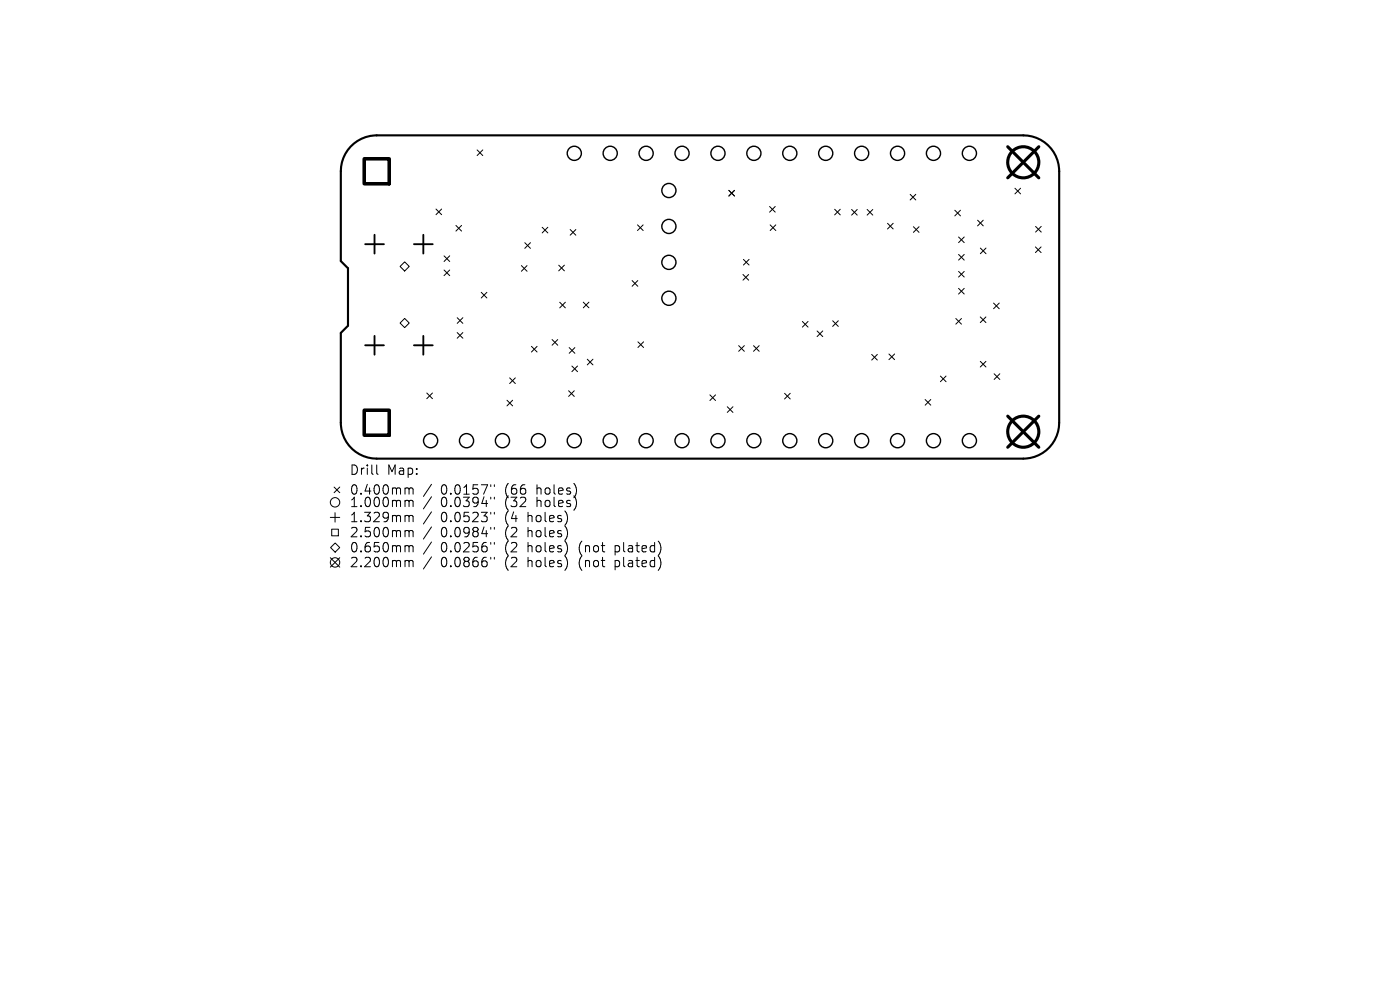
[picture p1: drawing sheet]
<svg xmlns="http://www.w3.org/2000/svg" width="297mm" height="210mm" viewBox="0 0 297 210" stroke-linecap="round" stroke-linejoin="round" font-family="sans-serif">
<defs><g id="words">
<g font-size="2.8">
<text x="74.1" y="101">Drill</text>
<text x="82.1" y="101">Map:</text>
<text x="74.1" y="105.2">0.400mm</text>
<text x="74.1" y="107.9">1.000mm</text>
<text x="93.5" y="105.2">0.0157&quot;</text>
<text x="93.5" y="107.9">0.0394&quot;</text>
<text x="107.2" y="105.2">(66</text>
<text x="107.2" y="107.9">(32</text>
<text x="114.1" y="105.2">holes)</text>
<text x="114.1" y="107.9">holes)</text>
<text x="74.1" y="111.1">1.329mm</text>
<text x="93.5" y="111.1">0.0523&quot;</text>
<text x="107.2" y="111.1">(4</text>
<text x="112.2" y="111.1">holes)</text>
<text x="74.1" y="114.3">2.500mm</text>
<text x="74.1" y="117.5">0.650mm</text>
<text x="93.5" y="114.3">0.0984&quot;</text>
<text x="93.5" y="117.5">0.0256&quot;</text>
<text x="107.2" y="114.3">(2</text>
<text x="107.2" y="117.5">(2</text>
<text x="112.2" y="114.3">holes)</text>
<text x="112.2" y="117.5">holes)</text>
<text x="123.3" y="117.5">(not</text>
<text x="131.1" y="117.5">plated)</text>
<text x="74.1" y="120.6">2.200mm</text>
<text x="93.5" y="120.6">0.0866&quot;</text>
<text x="107.2" y="120.6">(2</text>
<text x="112.2" y="120.6">holes)</text>
<text x="123.3" y="120.6">(not</text>
<text x="131.1" y="120.6">plated)</text>
</g>
</g></defs>
<path d="M74.4 31.1a7.6 7.6 0 0 1 5.5-2.4h137.2a7.6 7.6 0 0 1 7.6 7.6v53.4a7.6 7.6 0 0 1-7.6 7.6h-137.2a7.6 7.6 0 0 1-7.6-7.6v-19.1l1.5-1.5v-12.2l-1.5-1.5v-19.1a7.6 7.6 0 0 1 2.1-5.2z" fill="none" stroke="#000" stroke-width=".45"/>
<g fill="none" stroke="#000" stroke-width=".21">
<path d="M101.2 31.8l1.2 1.2M102.4 31.8l-1.2 1.2M215.3 39.9l1.2 1.2M216.5 39.9l-1.2 1.2M84.9 56.5l.9-1 1 1-1 1zM92.5 44.3l1.2 1.2M93.7 44.3l-1.2 1.2M94.2 54.3l1.2 1.2M94.2 57.3l1.2 1.2M95.4 54.3l-1.2 1.2M95.4 57.3l-1.2 1.2M96.7 47.8l1.2 1.2"/>
<path d="M97.9 47.8l-1.2 1.2M110.6 56.3l1.2 1.2M111.3 51.5l1.2 1.2M111.8 56.3l-1.2 1.2M112.5 51.5l-1.2 1.2M115 48.2l1.2 1.2M116.2 48.2l-1.2 1.2M118.5 56.3l1.2 1.2M119.7 56.3l-1.2 1.2M121 48.7l1.2 1.2M122.2 48.7l-1.2 1.2M134.1 59.5l1.2 1.2"/>
<path d="M135.2 47.7l1.2 1.2M135.3 59.5l-1.2 1.2M136.4 47.7l-1.2 1.2M154.6 40.4l1.2 1.2M155.8 40.4l-1.2 1.2M157.6 58.2l1.2 1.2M157.7 55l1.2 1.2M158.8 58.2l-1.2 1.2M158.9 55l-1.2 1.2M163.3 43.8l1.2 1.2M163.4 47.7l1.2 1.2M164.5 43.8l-1.2 1.2"/>
<path d="M164.6 47.7l-1.2 1.2M177.1 44.4l1.2 1.2M178.3 44.4l-1.2 1.2M180.7 44.4l1.2 1.2M181.9 44.4l-1.2 1.2M184 44.4l1.2 1.2M185.2 44.4l-1.2 1.2M188.3 47.4l1.2 1.2M189.5 47.4l-1.2 1.2M193.1 41.2l1.2 1.2M193.8 48.1l1.2 1.2M194.3 41.2l-1.2 1.2"/>
<path d="M195 48.1l-1.2 1.2M202.6 44.6l1.2 1.2M203.4 50.3l1.2 1.2M203.4 54l1.2 1.2M203.4 57.6l1.2 1.2M203.8 44.6l-1.2 1.2M204.6 50.3l-1.2 1.2M204.6 54l-1.2 1.2M204.6 57.6l-1.2 1.2M207.4 46.7l1.2 1.2M208 52.6l1.2 1.2M208.6 46.7l-1.2 1.2"/>
<path d="M209.2 52.6l-1.2 1.2M219.7 52.4l1.2 1.2M219.7 48l1.2 1.2M220.9 52.4l-1.2 1.2M220.9 48l-1.2 1.2M84.9 68.5l.9-1 1 1-1 1zM97 67.4l1.2 1.2M97 70.5l1.2 1.2M98.2 67.4l-1.2 1.2M98.2 70.5l-1.2 1.2M102.1 62l1.2 1.2M103.3 62l-1.2 1.2"/>
<path d="M112.7 73.5l1.2 1.2M113.9 73.5l-1.2 1.2M117.1 72l1.2 1.2M118.3 72l-1.2 1.2M118.7 64.1l1.2 1.2M119.9 64.1l-1.2 1.2M120.8 73.7l1.2 1.2M121.3 77.6l1.2 1.2M122 73.7l-1.2 1.2M122.5 77.6l-1.2 1.2M123.7 64.1l1.2 1.2M124.6 76.2l1.2 1.2"/>
<path d="M124.9 64.1l-1.2 1.2M125.8 76.2l-1.2 1.2M135.3 72.5l1.2 1.2M136.5 72.5l-1.2 1.2M156.7 73.3l1.2 1.2M157.9 73.3l-1.2 1.2M159.9 73.3l1.2 1.2M161.1 73.3l-1.2 1.2M170.2 68.2l1.2 1.2M171.4 68.2l-1.2 1.2M173.3 70.2l1.2 1.2M174.5 70.2l-1.2 1.2"/>
<path d="M176.6 68l1.2 1.2M177.8 68l-1.2 1.2M184.9 75.2l1.2 1.2M186.1 75.2l-1.2 1.2M188.6 75.1l1.2 1.2M189.8 75.1l-1.2 1.2M199.5 79.8l1.2 1.2M200.7 79.8l-1.2 1.2M202.8 67.6l1.2 1.2M203.4 61.2l1.2 1.2M204 67.6l-1.2 1.2M204.6 61.2l-1.2 1.2"/>
<path d="M208 67.2l1.2 1.2M208 76.7l1.2 1.2M209.2 67.2l-1.2 1.2M209.2 76.7l-1.2 1.2M210.8 64.3l1.2 1.2M210.9 79.3l1.2 1.2M212 64.3l-1.2 1.2M212.1 79.3l-1.2 1.2M79.9 98.6v1.7l.3 .3M90.5 83.4l1.2 1.2M91.7 83.4l-1.2 1.2M107.6 84.9l1.2 1.2"/>
<path d="M108.1 80.2l1.2 1.2M108.8 84.9l-1.2 1.2M109.3 80.2l-1.2 1.2M120.6 82.9l1.2 1.2M121.8 82.9l-1.2 1.2M150.6 83.8l1.2 1.2M151.8 83.8l-1.2 1.2M154.3 86.3l1.2 1.2M155.5 86.3l-1.2 1.2M166.4 83.4l1.2 1.2M167.6 83.4l-1.2 1.2M196.3 84.8l1.2 1.2"/>
<path d="M197.5 84.8l-1.2 1.2M70.1 109.8h2M70.1 118.3l2 2M70.1 116.2l1-1 1 1-1 .9zM70.4 112.2h1.4v1.5h-1.4zM70.9 103.3l1.2 1.2M71.1 108.8v2M72.1 118.3l-2 2M72.1 103.3l-1.2 1.2M86.2 103.5h.3l.3 .3M86.2 106.1h.3l.3 .3M86.2 109.3h.3l.3 .3"/>
<path d="M86.2 112.5h.3l.3 .3M86.2 115.7h.3l.3 .3M86.2 118.9h.3l.3 .3M86.8 103.8l.3-.3 .4 .1 .1 1.2M86.8 103.8v1M86.8 106.4v1.1M86.8 109.6v1.1M86.8 112.8v1.1M86.8 116v1.1M86.8 119.2v1M86.8 106.4l.3-.3 .4 .1 .1 1.3M86.8 109.6l.3-.3 .4 .1 .1 1.3"/>
<path d="M86.8 112.8l.3-.3 .4 .1 .1 1.3M86.8 116l.3-.3 .4 .1 .1 1.3M86.8 119.2l.3-.3 .4 .1 .1 1.2M91.5 102.7l-1.7 2.6M91.5 105.4l-1.7 2.5M91.5 108.6l-1.7 2.5M91.5 111.8l-1.7 2.5M91.5 115l-1.7 2.5M91.5 118.1l-1.7 2.6M104.1 102.8v.4M104.1 105.5v.4M104.1 108.7v.4"/>
<path d="M104.1 111.9v.4M104.1 115.1v.4M104.1 118.2v.4M104.9 102.8v.4M104.9 105.5v.4M104.9 108.7v.4M104.9 111.9v.4M104.9 115.1v.4M104.9 118.2v.4"/>
<circle cx="71.1" cy="119.3" r="1"/>
<circle cx="71.1" cy="106.6" r="1"/>
</g>
<g fill="none" stroke="#000" stroke-width=".3">
<circle cx="121.8" cy="32.5" r="1.5"/>
<circle cx="129.5" cy="32.5" r="1.5"/>
<circle cx="137.1" cy="32.5" r="1.5"/>
<circle cx="144.7" cy="32.5" r="1.5"/>
<circle cx="152.3" cy="32.5" r="1.5"/>
<circle cx="159.9" cy="32.5" r="1.5"/>
<circle cx="167.6" cy="32.5" r="1.5"/>
<circle cx="175.2" cy="32.5" r="1.5"/>
<circle cx="182.8" cy="32.5" r="1.5"/>
<circle cx="190.4" cy="32.5" r="1.5"/>
<circle cx="198" cy="32.5" r="1.5"/>
<circle cx="205.7" cy="32.5" r="1.5"/>
<circle cx="141.9" cy="40.4" r="1.5"/>
<circle cx="141.9" cy="48" r="1.5"/>
<circle cx="141.9" cy="55.7" r="1.5"/>
<circle cx="141.9" cy="63.3" r="1.5"/>
<circle cx="91.4" cy="93.5" r="1.5"/>
<circle cx="99" cy="93.5" r="1.5"/>
<circle cx="106.6" cy="93.5" r="1.5"/>
<circle cx="114.2" cy="93.5" r="1.5"/>
<circle cx="121.8" cy="93.5" r="1.5"/>
<circle cx="129.5" cy="93.5" r="1.5"/>
<circle cx="137.1" cy="93.5" r="1.5"/>
<circle cx="144.7" cy="93.5" r="1.5"/>
<circle cx="152.3" cy="93.5" r="1.5"/>
<circle cx="159.9" cy="93.5" r="1.5"/>
<circle cx="167.6" cy="93.5" r="1.5"/>
<circle cx="175.2" cy="93.5" r="1.5"/>
<circle cx="182.8" cy="93.5" r="1.5"/>
<circle cx="190.4" cy="93.5" r="1.5"/>
<circle cx="198" cy="93.5" r="1.5"/>
<circle cx="205.7" cy="93.5" r="1.5"/>
</g>
<path d="M77.5 51.8h3.9M79.5 49.8v4M87.8 51.8h4M89.8 49.8v4M77.5 73.2h3.9M79.5 71.3v3.9M87.8 73.2h4M89.8 71.3v3.9" fill="none" stroke="#000" stroke-width=".4"/>
<path d="M77.3 33.7h5.3v5.3h-5.3zM77.3 87h5.3v5.3h-5.3z" fill="none" stroke="#000" stroke-width=".75"/>
<g fill="none" stroke="#000" stroke-width=".66">
<path d="M213.8 31.1l6.6 6.6M220.4 31.1l-6.6 6.6M213.8 88.3l6.6 6.6M220.4 88.3l-6.6 6.6"/>
<circle cx="217.1" cy="34.4" r="3.3"/>
<circle cx="217.1" cy="91.6" r="3.3"/>
</g>
<use href="#words"/>
</svg>
